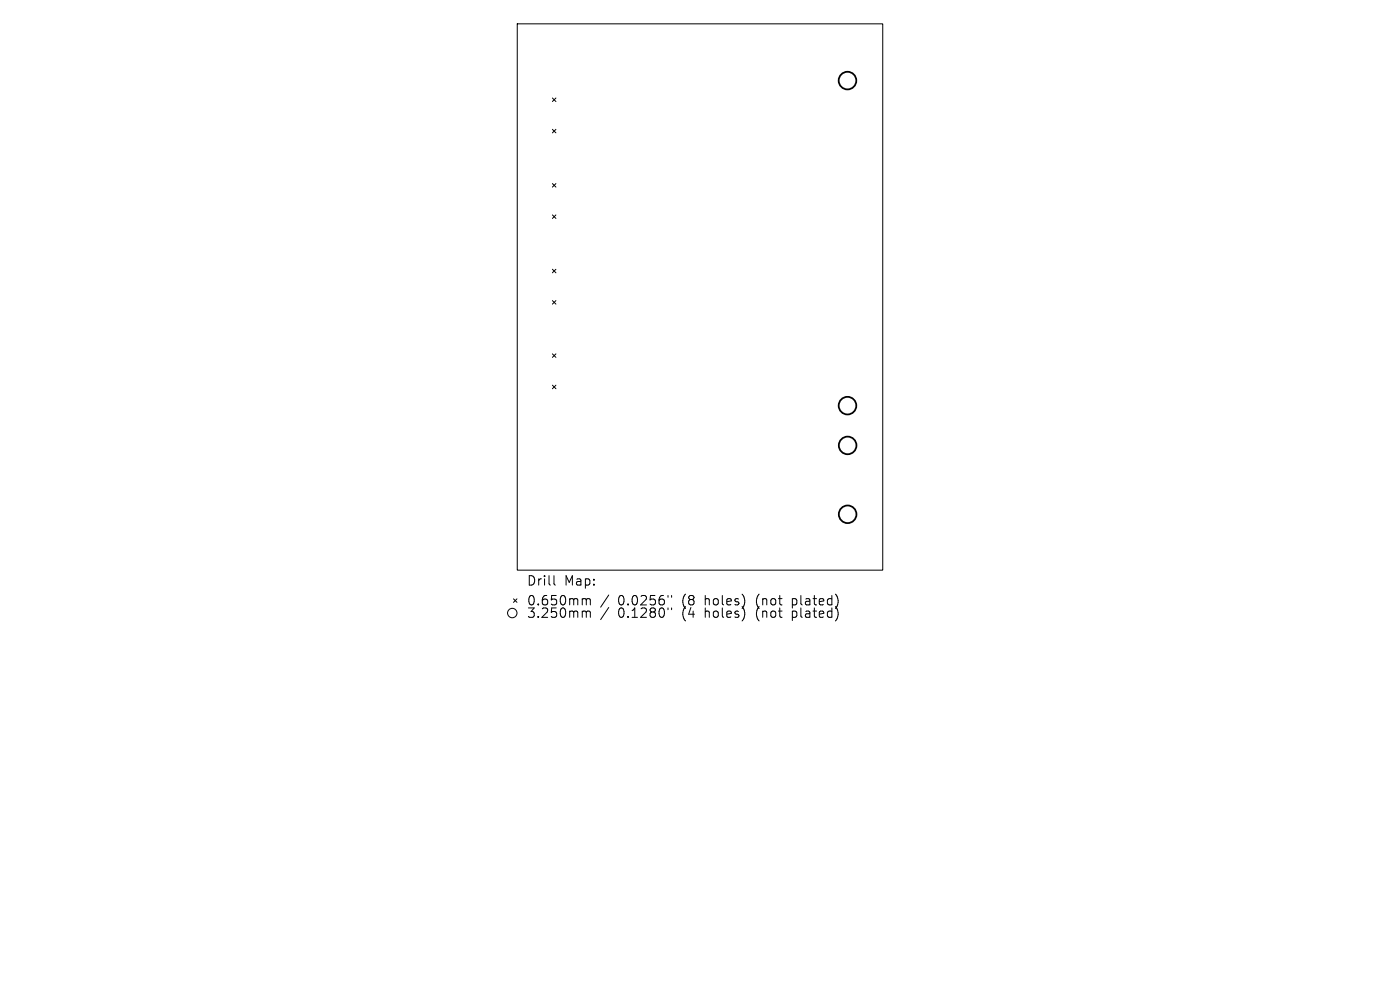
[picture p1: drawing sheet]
<svg xmlns="http://www.w3.org/2000/svg" width="297mm" height="210mm" viewBox="0 0 297 210" stroke-linecap="round" stroke-linejoin="round" font-family="sans-serif">
<defs><g id="words">
<g font-size="2.8">
<text x="111.7" y="124.5">Drill</text>
<text x="119.7" y="124.5">Map:</text>
<text x="111.7" y="128.7">0.650mm</text>
<text x="111.7" y="131.3">3.250mm</text>
<text x="131.1" y="128.7">0.0256&quot;</text>
<text x="131.1" y="131.3">0.1280&quot;</text>
<text x="144.8" y="128.7">(8</text>
<text x="144.8" y="131.3">(4</text>
<text x="149.8" y="128.7">holes)</text>
<text x="149.8" y="131.3">holes)</text>
<text x="160.9" y="128.7">(not</text>
<text x="160.9" y="131.3">(not</text>
<text x="168.7" y="128.7">plated)</text>
<text x="168.7" y="131.3">plated)</text>
</g>
</g></defs>
<g fill="none" stroke="#000" stroke-width=".21">
<path d="M109.7 5.1h77.6v115.8h-77.6zM117.2 20.8l.7 .7M117.2 27.4l.7 .8M117.2 38.9l.7 .8M117.9 20.8l-.7 .7M117.9 27.4l-.7 .8M117.9 38.9l-.7 .8M117.2 45.6l.7 .7M117.2 57.1l.7 .8M117.9 45.6l-.7 .7M117.9 57.1l-.7 .8M117.2 63.8l.7 .7"/>
<path d="M117.2 75.1l.7 .7M117.9 63.8l-.7 .7M117.9 75.1l-.7 .7M117.2 81.7l.7 .8M117.9 81.7l-.7 .8M108.9 127l.8 .8M109.7 127l-.8 .8M117.5 122.1v1.7l.3 .3M123.8 127l.5 .1 .1 .2M123.8 129.6l.5 .1 .1 .2M124.4 127.3l.3-.3 .4 .1 .1 1.2M124.4 127.3v1"/>
<path d="M124.4 129.9v1.1M124.4 129.9l.3-.3 .4 .1 .1 1.3M129.1 126.2l-1.7 2.6M129.1 128.9l-1.7 2.5M141.7 126.3v.4M141.7 129v.3M142.5 126.3v.4M142.5 129v.3"/>
<circle cx="108.7" cy="130" r="1"/>
</g>
<g fill="none" stroke="#000" stroke-width=".37">
<circle cx="179.8" cy="17.1" r="1.87"/>
<circle cx="179.8" cy="86.1" r="1.87"/>
<circle cx="179.8" cy="94.5" r="1.87"/>
<circle cx="179.8" cy="109.1" r="1.87"/>
</g>
<use href="#words"/>
</svg>
